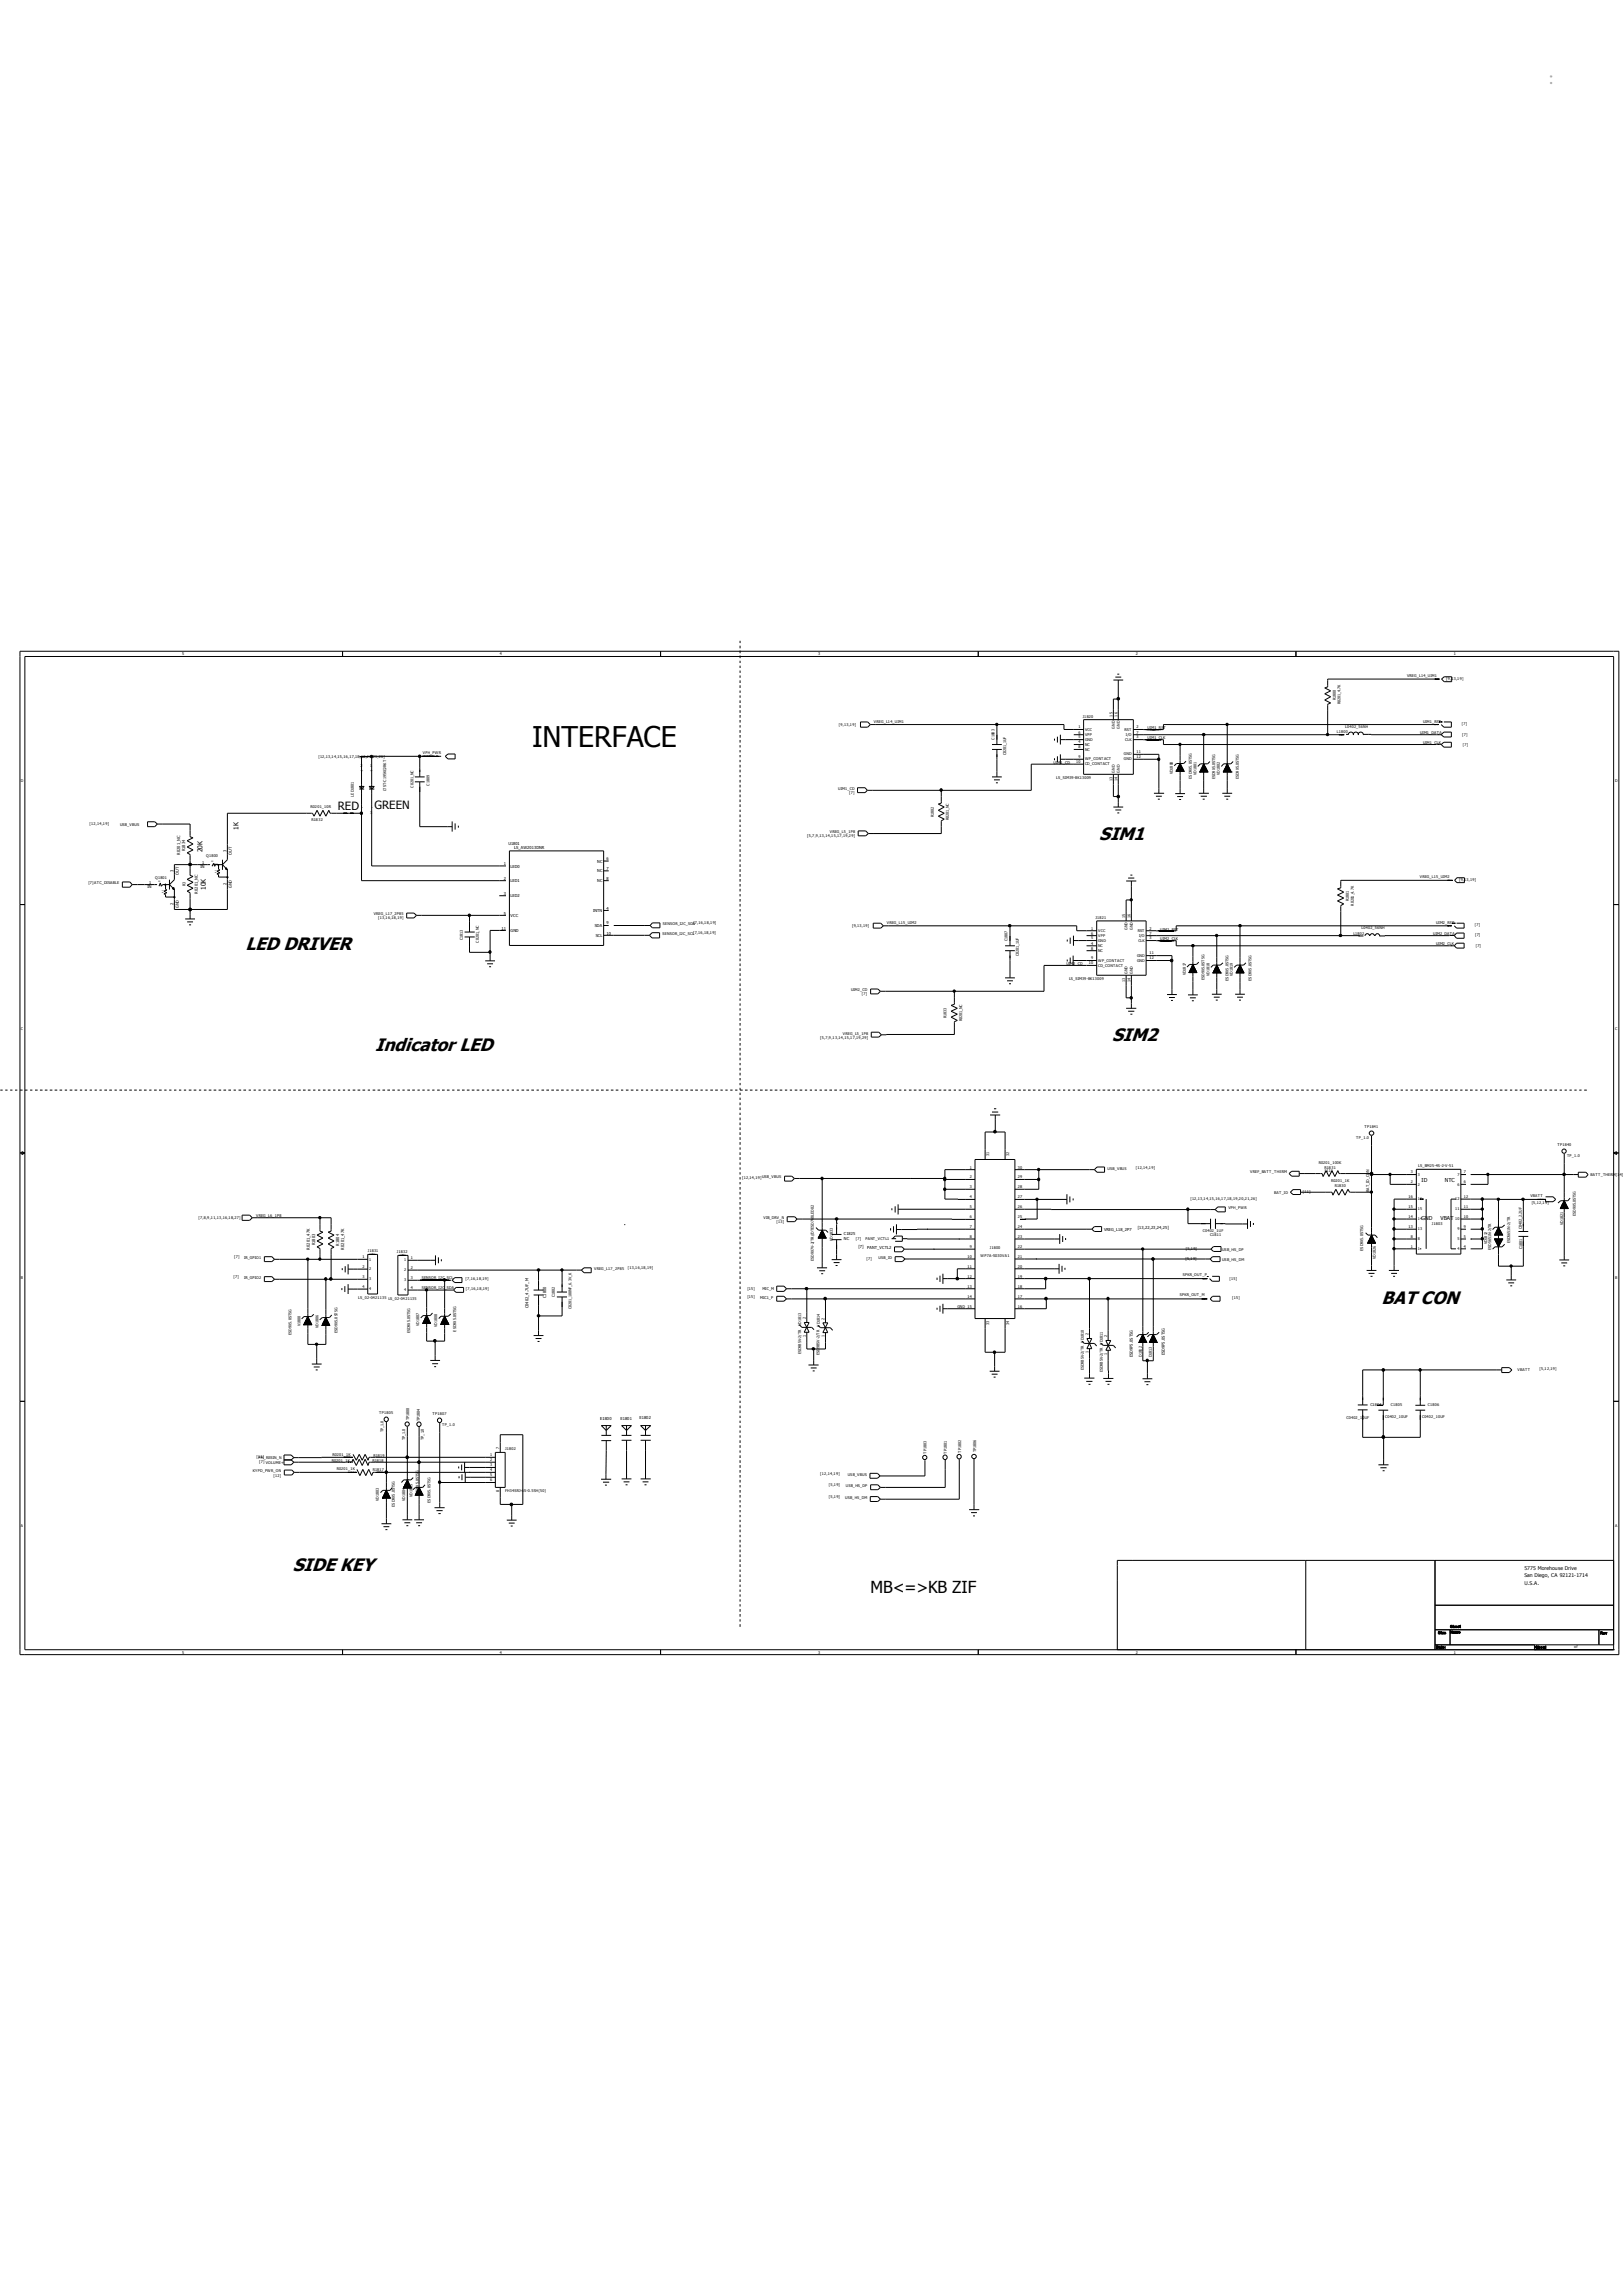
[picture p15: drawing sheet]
<svg xmlns="http://www.w3.org/2000/svg" width="210mm" height="297mm" viewBox="0 0 210 297" stroke-linecap="round" stroke-linejoin="round" font-family="sans-serif">
<defs><g id="words">
<text font-size="3.7" x="68.8" y="96.6">INTERFACE</text>
<g font-size="2.3">
<text x="142.2" y="108.6">SIM1</text>
<text x="31.7" y="122.9">LED DRIVER</text>
<text x="48.6" y="135.9">Indicator LED</text>
<text x="143.9" y="134.7">SIM2</text>
<text x="178.8" y="168.7">BAT CON</text>
<text x="37.9" y="203.2">SIDE KEY</text>
</g>
<text font-size="2.1" x="112.6" y="206">MB&lt;=&gt;KB ZIF</text>
<text font-size="1.8" fill="#666" x="200.3" y="10.9">：</text>
<g font-size="1.5">
<text x="43.7" y="104.8">RED</text>
<text x="48.5" y="104.6">GREEN</text>
</g>
<g font-size=".9">
<text x="30.9" y="107.4" transform="rotate(-90 30.9 107.4)">1K</text>
<text x="26.2" y="110.3" transform="rotate(-90 26.2 110.3)">20K</text>
<text x="26.6" y="115.1" transform="rotate(-90 26.6 115.1)">10K</text>
</g>
<g font-size=".7">
<text x="183.9" y="152.9">ID</text>
<text x="187" y="152.9">NTC</text>
<text x="183.9" y="157.8">GND</text>
<text x="186.4" y="157.8">VBAT</text>
<text x="197.2" y="203.1">5775 Morehouse Drive</text>
<text x="197.2" y="204">San Diego, CA 92121-1714</text>
<text x="197.2" y="205">U.S.A.</text>
</g>
<g font-size=".5">
<text x="23.6" y="84.7">5</text>
<text x="64.7" y="84.7">4</text>
<text x="105.8" y="84.7">3</text>
<text x="147" y="84.7">2</text>
<text x="182.1" y="87.6">VREG_L14_UIM1</text>
<text x="187.1" y="87.9">[9,13,19]</text>
<text x="188.1" y="84.7">1</text>
<text x="108.6" y="93.9">[9,13,19]</text>
<text x="113.1" y="93.6">VREG_L14_UIM1</text>
<text x="128.7" y="95.7" transform="rotate(-90 128.7 95.7)">C1803</text>
<text x="139.5" y="94.2">1</text>
<text x="139.5" y="94.9">6</text>
<text x="139.5" y="95.5">5</text>
<text x="140.1" y="92.8">J1820</text>
<text x="140.4" y="94.5">VCC</text>
<text x="140.4" y="95.2">VPP</text>
<text x="140.4" y="95.8">GND</text>
<text x="143.9" y="92.7" transform="rotate(-90 143.9 92.7)">15</text>
<text x="144.2" y="94.3" transform="rotate(-90 144.2 94.3)">GND</text>
<text x="144.6" y="92.7" transform="rotate(-90 144.6 92.7)">16</text>
<text x="144.9" y="94.3" transform="rotate(-90 144.9 94.3)">GND</text>
<text x="145.5" y="94.5">RST</text>
<text x="145.6" y="95.8">CLK</text>
<text x="145.7" y="95.2">I/O</text>
<text x="147" y="94.2">2</text>
<text x="147" y="95.5">3</text>
<text x="147" y="94.9">7</text>
<text x="148.5" y="94.3">UIM1_RST</text>
<text x="148.5" y="95.7">UIM1_CLK</text>
<text x="172.8" y="90.6" transform="rotate(-90 172.8 90.6)">R1800</text>
<text x="173" y="94.8">L1800</text>
<text x="173.5" y="91.1" transform="rotate(-90 173.5 91.1)">R0201_4.7K</text>
<text x="174.1" y="94.1">L0402_56NH</text>
<text x="183.7" y="94.9">UIM1_DATA</text>
<text x="184.1" y="93.5">UIM1_RST</text>
<text x="189.2" y="93.7">[7]</text>
<text x="189.2" y="95.1">[7]</text>
<text x="2.7" y="101.1">D</text>
<text x="41.2" y="98">[12,13,14,15,16,17,18,19,20,21,26]</text>
<text x="46.7" y="99.2">2</text>
<text x="46.7" y="99.9">+</text>
<text x="47.9" y="99.2">1</text>
<text x="47.9" y="99.9">+</text>
<text x="53.5" y="101.9" transform="rotate(-90 53.5 101.9)">C0201_NC</text>
<text x="54.7" y="97.6">VPH_PWR</text>
<text x="55.6" y="101.6" transform="rotate(-90 55.6 101.6)">C1809</text>
<text x="130.2" y="97.7" transform="rotate(-90 130.2 97.7)">C0201_1UF</text>
<text x="136.3" y="98.8">UIM1_CD</text>
<text x="136.7" y="100.8">LS_SIM39-8K13009</text>
<text x="139.2" y="98.7">10</text>
<text x="139.5" y="96.2">4</text>
<text x="139.5" y="96.8">8</text>
<text x="139.5" y="98.1">9</text>
<text x="140.4" y="96.5">NC</text>
<text x="140.4" y="97.1">NC</text>
<text x="140.4" y="98.4">WP_CONTACT</text>
<text x="140.4" y="99">CD_CONTACT</text>
<text x="143.9" y="101" transform="rotate(-90 143.9 101)">13</text>
<text x="144.2" y="99.9" transform="rotate(-90 144.2 99.9)">GND</text>
<text x="144.6" y="101" transform="rotate(-90 144.6 101)">14</text>
<text x="144.9" y="99.9" transform="rotate(-90 144.9 99.9)">GND</text>
<text x="145.4" y="97.7">GND</text>
<text x="145.4" y="98.4">GND</text>
<text x="147" y="97.4">11</text>
<text x="147" y="98.1">12</text>
<text x="151.7" y="100.2" transform="rotate(-90 151.7 100.2)">VD1800</text>
<text x="154.2" y="100.7" transform="rotate(-90 154.2 100.7)">ESD9X5.0ST5G</text>
<text x="154.8" y="100.2" transform="rotate(-90 154.8 100.2)">VD1801</text>
<text x="157.2" y="100.8" transform="rotate(-90 157.2 100.8)">ESD9X5.0ST5G</text>
<text x="157.8" y="100.2" transform="rotate(-90 157.8 100.2)">VD1802</text>
<text x="160.3" y="100.8" transform="rotate(-90 160.3 100.8)">ESD9X5.0ST5G</text>
<text x="184.1" y="96.2">UIM1_CLK</text>
<text x="189.3" y="96.5">[7]</text>
<text x="209" y="101.1">D</text>
<text x="11.6" y="106.7">[12,14,19]</text>
<text x="15.5" y="106.8">USB_VBUS</text>
<text x="40.2" y="104.5">R0201_10R</text>
<text x="40.3" y="106.2">R1832</text>
<text x="45.8" y="103.1" transform="rotate(-90 45.8 103.1)">LED1801</text>
<text x="46.7" y="105.4">4</text>
<text x="46.8" y="104.7">-</text>
<text x="47.9" y="105.3">3</text>
<text x="48.1" y="104.7">-</text>
<text x="50" y="102.4" transform="rotate(-90 50 102.4)">LTST-C195KGJRKT</text>
<text x="107.4" y="107.8">VREG_L5_1P8</text>
<text x="108.5" y="102.2">UIM1_CD</text>
<text x="109.9" y="102.7">[7]</text>
<text x="120.8" y="105.7" transform="rotate(-90 120.8 105.7)">R1802</text>
<text x="122.8" y="106.1" transform="rotate(-90 122.8 106.1)">R0201_NC</text>
<text x="20.1" y="113.6">Q1801</text>
<text x="22.4" y="112.8" transform="rotate(-90 22.4 112.8)">3</text>
<text x="23.2" y="113.2" transform="rotate(-90 23.2 113.2)">OUT</text>
<text x="23.3" y="110.6" transform="rotate(-90 23.3 110.6)">R0201_NC</text>
<text x="24" y="110.1" transform="rotate(-90 24 110.1)">R1834</text>
<text x="25.9" y="112.3">IN</text>
<text x="26.2" y="111.8">1</text>
<text x="26.7" y="110.9">Q1800</text>
<text x="29.3" y="110.2" transform="rotate(-90 29.3 110.2)">3</text>
<text x="30" y="110.6" transform="rotate(-90 30 110.6)">OUT</text>
<text x="65.2" y="111.9">1</text>
<text x="65.2" y="113.8">2</text>
<text x="65.8" y="109.3">U1801</text>
<text x="66.1" y="112.2">LED0</text>
<text x="66.5" y="109.8">LS_AW2013DNR</text>
<text x="77.3" y="111.6">NC</text>
<text x="77.3" y="112.9">NC</text>
<text x="78.5" y="111.3">6</text>
<text x="78.5" y="112.6">7</text>
<text x="78.5" y="113.8">8</text>
<text x="104.4" y="108.3">[5,7,9,13,14,15,17,19,29]</text>
<text x="183.7" y="113.6">VREG_L15_UIM2</text>
<text x="188.8" y="113.9">[9,13,19]</text>
<text x="11.4" y="114.3">[7]ATC_DISABLE</text>
<text x="19.1" y="114.9">IN</text>
<text x="19.3" y="114.3">1</text>
<text x="22.4" y="117.1" transform="rotate(-90 22.4 117.1)">2</text>
<text x="23.2" y="117.4" transform="rotate(-90 23.2 117.4)">GND</text>
<text x="24" y="114.6" transform="rotate(-90 24 114.6)">R3</text>
<text x="25.6" y="115.6" transform="rotate(-90 25.6 115.6)">R0201_NC</text>
<text x="29.3" y="114.5" transform="rotate(-90 29.3 114.5)">2</text>
<text x="30" y="114.8" transform="rotate(-90 30 114.8)">GND</text>
<text x="48.3" y="118.4">VREG_L17_2P85</text>
<text x="48.9" y="118.9">[13,16,18,19]</text>
<text x="65.2" y="115.8">3</text>
<text x="65.2" y="118.3">5</text>
<text x="66.1" y="114.1">LED1</text>
<text x="66.1" y="116.1">LED2</text>
<text x="66.1" y="118.6">VCC</text>
<text x="76.7" y="118">INTN</text>
<text x="76.9" y="119.9">SDA</text>
<text x="77.3" y="114.1">NC</text>
<text x="78.5" y="117.7">4</text>
<text x="78.5" y="119.6">9</text>
<text x="85.8" y="119.7">SENSOR_I2C_SDA</text>
<text x="89.7" y="119.5">[7,16,18,19]</text>
<text x="110.2" y="119.9">[9,13,19]</text>
<text x="114.7" y="119.6">VREG_L15_UIM2</text>
<text x="141.7" y="118.9">J1821</text>
<text x="145.6" y="118.7" transform="rotate(-90 145.6 118.7)">15</text>
<text x="146.3" y="118.7" transform="rotate(-90 146.3 118.7)">16</text>
<text x="174.5" y="116.6" transform="rotate(-90 174.5 116.6)">R1801</text>
<text x="175.2" y="117.2" transform="rotate(-90 175.2 117.2)">R0201_4.7K</text>
<text x="185.8" y="119.5">UIM2_RST</text>
<text x="190.8" y="119.8">[7]</text>
<text x="59.9" y="121.6" transform="rotate(-90 59.9 121.6)">C1813</text>
<text x="61.9" y="121.9" transform="rotate(-90 61.9 121.9)">C0201_NC</text>
<text x="64.9" y="120.3">11</text>
<text x="66.1" y="120.6">GND</text>
<text x="77.1" y="121.2">SCL</text>
<text x="78.5" y="120.9">10</text>
<text x="85.7" y="121">SENSOR_I2C_SCL</text>
<text x="89.7" y="120.8">[7,16,18,19]</text>
<text x="130.4" y="121.7" transform="rotate(-90 130.4 121.7)">C1807</text>
<text x="131.8" y="123.7" transform="rotate(-90 131.8 123.7)">C0201_1UF</text>
<text x="138" y="124.9">UIM2_CD</text>
<text x="140.9" y="124.7">10</text>
<text x="141.2" y="120.2">1</text>
<text x="141.2" y="122.2">4</text>
<text x="141.2" y="122.8">8</text>
<text x="141.2" y="120.9">6</text>
<text x="141.2" y="121.5">5</text>
<text x="141.2" y="124.1">9</text>
<text x="142.1" y="120.5">VCC</text>
<text x="142.1" y="122.5">NC</text>
<text x="142.1" y="123.1">NC</text>
<text x="142.1" y="121.2">VPP</text>
<text x="142.1" y="121.8">GND</text>
<text x="142.1" y="124.4">WP_CONTACT</text>
<text x="142.1" y="125">CD_CONTACT</text>
<text x="145.9" y="126" transform="rotate(-90 145.9 126)">GND</text>
<text x="145.9" y="120.3" transform="rotate(-90 145.9 120.3)">GND</text>
<text x="146.6" y="126" transform="rotate(-90 146.6 126)">GND</text>
<text x="146.6" y="120.3" transform="rotate(-90 146.6 120.3)">GND</text>
<text x="147.1" y="123.8">GND</text>
<text x="147.1" y="124.4">GND</text>
<text x="147.2" y="120.5">RST</text>
<text x="147.3" y="121.8">CLK</text>
<text x="147.4" y="121.2">I/O</text>
<text x="148.7" y="120.2">2</text>
<text x="148.7" y="121.5">3</text>
<text x="148.7" y="120.9">7</text>
<text x="148.7" y="123.5">11</text>
<text x="148.7" y="124.1">12</text>
<text x="150.1" y="120.4">UIM2_RST</text>
<text x="150.1" y="121.6">UIM2_CLK</text>
<text x="175.1" y="120.9">L1802</text>
<text x="176.2" y="120.2">L0402_56NH</text>
<text x="185.4" y="121">UIM2_DATA</text>
<text x="185.8" y="122.2">UIM2_CLK</text>
<text x="190.9" y="121.1">[7]</text>
<text x="190.9" y="122.5">[7]</text>
<text x="110.1" y="128.2">UIM2_CD</text>
<text x="111.5" y="128.7">[7]</text>
<text x="122.5" y="131.7" transform="rotate(-90 122.5 131.7)">R1833</text>
<text x="138.3" y="126.8">LS_SIM39-8K13009</text>
<text x="145.6" y="127.1" transform="rotate(-90 145.6 127.1)">13</text>
<text x="146.3" y="127.1" transform="rotate(-90 146.3 127.1)">14</text>
<text x="153.4" y="126.2" transform="rotate(-90 153.4 126.2)">VD1817</text>
<text x="155.8" y="126.8" transform="rotate(-90 155.8 126.8)">ESD9X5.0ST5G</text>
<text x="156.5" y="126.3" transform="rotate(-90 156.5 126.3)">VD1818</text>
<text x="158.9" y="126.9" transform="rotate(-90 158.9 126.9)">ESD9X5.0ST5G</text>
<text x="159.5" y="126.3" transform="rotate(-90 159.5 126.3)">VD1819</text>
<text x="161.9" y="126.9" transform="rotate(-90 161.9 126.9)">ESD9X5.0ST5G</text>
<text x="2.7" y="133.2">C</text>
<text x="106.1" y="134.3">[5,7,9,13,14,15,17,19,29]</text>
<text x="109.1" y="133.8">VREG_L5_1P8</text>
<text x="124.5" y="132.1" transform="rotate(-90 124.5 132.1)">R0201_NC</text>
<text x="209" y="133.2">C</text>
<text x="128" y="149.6" transform="rotate(-90 128 149.6)">31</text>
<text x="130.6" y="149.6" transform="rotate(-90 130.6 149.6)">32</text>
<text x="175.5" y="147.4">TP_1.0</text>
<text x="176.5" y="145.9">TP1841</text>
<text x="201.5" y="148.2">TP1840</text>
<text x="202.8" y="149.7">TP_1.0</text>
<text x="96" y="152.6">[12,14,19]</text>
<text x="98.6" y="152.4">USB_VBUS</text>
<text x="125.5" y="151.2">1</text>
<text x="125.5" y="152.4">2</text>
<text x="125.5" y="153.7">3</text>
<text x="125.5" y="155">4</text>
<text x="131.7" y="155">27</text>
<text x="131.7" y="153.7">28</text>
<text x="131.7" y="152.4">29</text>
<text x="131.7" y="151.2">30</text>
<text x="143.3" y="151.3">USB_VBUS</text>
<text x="147" y="151.2">[12,14,19]</text>
<text x="154" y="155.2">[12,13,14,15,16,17,18,19,20,21,26]</text>
<text x="161.8" y="151.7">VREF_BATT_THERM</text>
<text x="164.9" y="154.4">BAT_ID</text>
<text x="168.6" y="154.3">[11]</text>
<text x="170.6" y="150.5">R0201_100K</text>
<text x="171.4" y="151.2">R1831</text>
<text x="171.4" y="151.6">[11]</text>
<text x="172.2" y="152.9">R0201_1K</text>
<text x="172.7" y="153.6">R1830</text>
<text x="177.1" y="154.2" transform="rotate(-90 177.1 154.2)">BAT_ID_CON</text>
<text x="182.3" y="155">16</text>
<text x="182.6" y="153.1">2</text>
<text x="182.6" y="151.8">3</text>
<text x="183.5" y="153.4">2</text>
<text x="183.5" y="152.1">3</text>
<text x="183.5" y="155.3">16</text>
<text x="183.5" y="151">LS_BM25-4S-2-V-51</text>
<text x="188.3" y="155.3">12</text>
<text x="188.6" y="153.4">6</text>
<text x="188.6" y="152.1">7</text>
<text x="189.4" y="153.1">6</text>
<text x="189.4" y="151.8">7</text>
<text x="189.4" y="155">12</text>
<text x="198" y="154.9">VBATT</text>
<text x="198.2" y="155.7">[5,12,19]</text>
<text x="205.8" y="152.2">BATT_THERM[1</text>
<text x="209.6" y="152.1">4]</text>
<text x="25.7" y="157.6">[7,8,9,11,13,16,18,27]</text>
<text x="33.2" y="157.4">VREG_L6_1P8</text>
<text x="40.1" y="161.7" transform="rotate(-90 40.1 161.7)">R0201_47K</text>
<text x="40.8" y="161.1" transform="rotate(-90 40.8 161.1)">R1803</text>
<text x="43.9" y="161.1" transform="rotate(-90 43.9 161.1)">R1804</text>
<text x="44.5" y="161.7" transform="rotate(-90 44.5 161.7)">R0201_47K</text>
<text x="47.6" y="161.9">J1831</text>
<text x="98.8" y="157.7">VIB_DRV_N</text>
<text x="100.5" y="158.2">[13]</text>
<text x="107.8" y="160.5" transform="rotate(-90 107.8 160.5)">VD1833</text>
<text x="109.2" y="159.8">C1825</text>
<text x="109.2" y="160.3">NC</text>
<text x="110.8" y="160.4">[7]</text>
<text x="111.1" y="161.4">[7]</text>
<text x="112" y="160.3">PANT_VCTL1</text>
<text x="112.2" y="161.6">PANT_VCTL2</text>
<text x="125.5" y="156.3">5</text>
<text x="125.5" y="157.6">6</text>
<text x="125.5" y="158.9">7</text>
<text x="125.5" y="160.1">8</text>
<text x="125.5" y="161.4">9</text>
<text x="128.1" y="161.6">J1800</text>
<text x="131.7" y="161.4">22</text>
<text x="131.7" y="160.1">23</text>
<text x="131.7" y="158.9">24</text>
<text x="131.7" y="157.6">25</text>
<text x="131.7" y="156.3">26</text>
<text x="142.8" y="159.2">VREG_L18_2P7</text>
<text x="147.2" y="159">[13,22,23,24,25]</text>
<text x="153.4" y="161.7">[5,19]</text>
<text x="155.6" y="159.4">C0402_1UF</text>
<text x="156.6" y="159.9">C1811</text>
<text x="158.1" y="161.8">USB_HS_DP</text>
<text x="158.9" y="156.4">VPH_PWR</text>
<text x="176.4" y="161.8" transform="rotate(-90 176.4 161.8)">ESD9X5.0ST5G</text>
<text x="182.3" y="158.9">13</text>
<text x="182.3" y="157.5">14</text>
<text x="182.3" y="156.3">15</text>
<text x="182.6" y="161.4">1</text>
<text x="182.6" y="160.1">8</text>
<text x="183.5" y="161.7">1</text>
<text x="183.5" y="160.4">8</text>
<text x="183.5" y="159.2">13</text>
<text x="183.5" y="157.8">14</text>
<text x="183.5" y="156.6">15</text>
<text x="185.3" y="158.4">J1803</text>
<text x="188.3" y="157.8">10</text>
<text x="188.3" y="156.6">11</text>
<text x="188.6" y="161.7">4</text>
<text x="188.6" y="160.4">5</text>
<text x="188.6" y="159.2">9</text>
<text x="189.4" y="161.4">4</text>
<text x="189.4" y="160.1">5</text>
<text x="189.4" y="158.9">9</text>
<text x="189.4" y="157.5">10</text>
<text x="189.4" y="156.3">11</text>
<text x="192.4" y="161" transform="rotate(-90 192.4 161)">VD1812</text>
<text x="192.9" y="161.7" transform="rotate(-90 192.9 161.7)">ESD5651N-2/TR</text>
<text x="195.4" y="160.9" transform="rotate(-90 195.4 160.9)">ESD5651N-2/TR</text>
<text x="196.9" y="159" transform="rotate(-90 196.9 159)">C0402_2.2UF</text>
<text x="197" y="161.6" transform="rotate(-90 197 161.6)">C1801</text>
<text x="202.2" y="158.5" transform="rotate(-90 202.2 158.5)">VD1821</text>
<text x="203.9" y="157.3" transform="rotate(-90 203.9 157.3)">ESD9X5.0ST5G</text>
<text x="2.7" y="165.4">B</text>
<text x="30.2" y="165.3">[7]</text>
<text x="30.3" y="162.7">[7]</text>
<text x="31.6" y="162.9">IR_GPIO1</text>
<text x="31.6" y="165.5">IR_GPIO2</text>
<text x="46.9" y="162.8">1</text>
<text x="46.9" y="164">2</text>
<text x="46.9" y="165.3">3</text>
<text x="46.9" y="166.6">4</text>
<text x="47.8" y="163.1">1</text>
<text x="47.8" y="164.3">2</text>
<text x="47.8" y="165.6">3</text>
<text x="47.8" y="166.9">4</text>
<text x="51.4" y="162">J1832</text>
<text x="52.3" y="163.2">1</text>
<text x="52.3" y="164.5">2</text>
<text x="52.3" y="165.8">3</text>
<text x="52.3" y="167">4</text>
<text x="53.2" y="162.9">1</text>
<text x="53.2" y="164.2">2</text>
<text x="53.2" y="165.5">3</text>
<text x="53.2" y="166.7">4</text>
<text x="54.6" y="165.5">SENSOR_I2C_SCL</text>
<text x="54.6" y="166.7">SENSOR_I2C_SDA</text>
<text x="60.2" y="165.6">[7,16,18,19]</text>
<text x="60.3" y="166.9">[7,16,18,19]</text>
<text x="70.7" y="167.9" transform="rotate(-90 70.7 167.9)">C1800</text>
<text x="71.8" y="167.8" transform="rotate(-90 71.8 167.8)">C1802</text>
<text x="76.9" y="164.3">VREG_L17_2P85</text>
<text x="81.2" y="164.2">[13,16,18,19]</text>
<text x="96.7" y="167.9">[15]</text>
<text x="96.7" y="166.9">[15]</text>
<text x="98.6" y="166.9">MIC_M</text>
<text x="105.3" y="163.1" transform="rotate(-90 105.3 163.1)">ESD9X7V-2/TR//DTESD7V0LED02</text>
<text x="112.1" y="163">[7]</text>
<text x="113.7" y="162.8">USB_ID</text>
<text x="125.2" y="162.7">10</text>
<text x="125.2" y="164">11</text>
<text x="125.2" y="165.3">12</text>
<text x="125.2" y="166.6">13</text>
<text x="125.2" y="167.9">14</text>
<text x="126.9" y="162.6">WP7A-S030VA1</text>
<text x="131.7" y="167.9">17</text>
<text x="131.7" y="166.6">18</text>
<text x="131.7" y="165.3">19</text>
<text x="131.7" y="164">20</text>
<text x="131.7" y="162.7">21</text>
<text x="152.7" y="167.7">SPKR_OUT_M</text>
<text x="153.1" y="165.1">SPKR_OUT_P</text>
<text x="153.4" y="163">[5,19]</text>
<text x="158.1" y="163.1">USB_HS_DM</text>
<text x="159.1" y="165.6">[15]</text>
<text x="178" y="162.8" transform="rotate(-90 178 162.8)">VD1826</text>
<text x="209" y="165.4">B</text>
<text x="37.7" y="172.7" transform="rotate(-90 37.7 172.7)">ESD9X5.0ST5G</text>
<text x="38.9" y="171.6" transform="rotate(-90 38.9 171.6)">V1800</text>
<text x="41.2" y="171.8" transform="rotate(-90 41.2 171.8)">VD1806</text>
<text x="43.7" y="172.4" transform="rotate(-90 43.7 172.4)">ESD9X5.0ST5G</text>
<text x="46.4" y="168">LS_02-0421135</text>
<text x="50.3" y="168.1">LS_02-0421135</text>
<text x="53.1" y="172.5" transform="rotate(-90 53.1 172.5)">ESD9X5.0ST5G</text>
<text x="54.2" y="171.6" transform="rotate(-90 54.2 171.6)">VD1807</text>
<text x="56.6" y="171.7" transform="rotate(-90 56.6 171.7)">VD1808</text>
<text x="59" y="172.2" transform="rotate(-90 59 172.2)">ESD9X5.0ST5G</text>
<text x="68.4" y="169.2" transform="rotate(-90 68.4 169.2)">C0402_4.7UF_M</text>
<text x="74" y="169.4" transform="rotate(-90 74 169.4)">C0201_100NF_6.3V_K</text>
<text x="98.4" y="168">MIC1_P</text>
<text x="103.6" y="171.6" transform="rotate(-90 103.6 171.6)">VD1813</text>
<text x="104.3" y="173" transform="rotate(-90 104.3 173)">1</text>
<text x="104.3" y="170.7" transform="rotate(-90 104.3 170.7)">2</text>
<text x="106.1" y="171.6" transform="rotate(-90 106.1 171.6)">VD1814</text>
<text x="106.7" y="173" transform="rotate(-90 106.7 173)">1</text>
<text x="106.7" y="170.7" transform="rotate(-90 106.7 170.7)">2</text>
<text x="123.9" y="169.2">GND 15</text>
<text x="128" y="171.4" transform="rotate(-90 128 171.4)">33</text>
<text x="130.6" y="171.4" transform="rotate(-90 130.6 171.4)">34</text>
<text x="131.7" y="169.1">16</text>
<text x="140.2" y="173.7" transform="rotate(-90 140.2 173.7)">VD1810</text>
<text x="140.9" y="172.7" transform="rotate(-90 140.9 172.7)">2</text>
<text x="142.7" y="173.9" transform="rotate(-90 142.7 173.9)">VD1811</text>
<text x="143.3" y="173" transform="rotate(-90 143.3 173)">2</text>
<text x="159.4" y="168">[15]</text>
<text x="103.6" y="175.2" transform="rotate(-90 103.6 175.2)">ESD9B5V-2/TR</text>
<text x="106.1" y="175.2" transform="rotate(-90 106.1 175.2)">ESD9B5V-2/TR</text>
<text x="140.2" y="177.3" transform="rotate(-90 140.2 177.3)">ESD9B5V-2/TR</text>
<text x="140.9" y="175.1" transform="rotate(-90 140.9 175.1)">1</text>
<text x="142.7" y="177.5" transform="rotate(-90 142.7 177.5)">ESD9B5V-2/TR</text>
<text x="143.3" y="175.3" transform="rotate(-90 143.3 175.3)">1</text>
<text x="146.6" y="175.6" transform="rotate(-90 146.6 175.6)">ESD9P5.0ST5G</text>
<text x="147.8" y="175.5" transform="rotate(-90 147.8 175.5)">D1812</text>
<text x="149" y="175.6" transform="rotate(-90 149 175.6)">D1813</text>
<text x="150.7" y="175.3" transform="rotate(-90 150.7 175.3)">ESD9P5.0ST5G</text>
<text x="196.4" y="177.4">VBATT</text>
<text x="199.2" y="177.3">[5,12,19]</text>
<text x="49.1" y="183">TP1805</text>
<text x="49.6" y="185.3" transform="rotate(-90 49.6 185.3)">TP_1.0</text>
<text x="52.9" y="183.7" transform="rotate(-90 52.9 183.7)">TP1800</text>
<text x="54.3" y="183.8" transform="rotate(-90 54.3 183.8)">TP1804</text>
<text x="56" y="183.1">TP1807</text>
<text x="57.2" y="184.5">TP_1.0</text>
<text x="77.7" y="183.7">E1800</text>
<text x="80.3" y="183.7">E1801</text>
<text x="82.7" y="183.6">E1802</text>
<text x="174.2" y="183.5">C0402_10UF</text>
<text x="177.3" y="181.8">C1804</text>
<text x="179.2" y="183.4">C0402_10UF</text>
<text x="180" y="181.9">C1805</text>
<text x="184" y="183.4">C0402_10UF</text>
<text x="184.8" y="181.9">C1806</text>
<text x="32.7" y="190.4">KYPD_PWR_ON</text>
<text x="33.2" y="188.6">[11]</text>
<text x="33.4" y="188.8">PM_RESIN_N</text>
<text x="33.5" y="189.3">[7] VOLUME+</text>
<text x="35.4" y="191">[12]</text>
<text x="42.9" y="189.1">R0201_1K</text>
<text x="43" y="188.3">R0201_1K</text>
<text x="43.6" y="190.2">R0201_1K</text>
<text x="48.2" y="189.1">R1818</text>
<text x="48.2" y="190.2">R1817</text>
<text x="48.3" y="188.5">R1819</text>
<text x="52.4" y="186.3" transform="rotate(-90 52.4 186.3)">TP_1.0</text>
<text x="54.8" y="186.3" transform="rotate(-90 54.8 186.3)">TP_1.0</text>
<text x="63.4" y="188.4">1</text>
<text x="63.4" y="189">2</text>
<text x="63.4" y="189.7">3</text>
<text x="63.4" y="190.3">4</text>
<text x="63.4" y="191">5</text>
<text x="63.4" y="191.6">6</text>
<text x="64.6" y="187.5" transform="rotate(-90 64.6 187.5)">7</text>
<text x="65.4" y="187.6">J1802</text>
<text x="106.1" y="190.8">[12,14,19]</text>
<text x="109.7" y="190.9">USB_VBUS</text>
<text x="119.9" y="188" transform="rotate(-90 119.9 188)">TP1803</text>
<text x="122.5" y="188" transform="rotate(-90 122.5 188)">TP1801</text>
<text x="124.3" y="187.9" transform="rotate(-90 124.3 187.9)">TP1802</text>
<text x="126.3" y="187.9" transform="rotate(-90 126.3 187.9)">TP1806</text>
<text x="2.7" y="197.5">A</text>
<text x="49" y="194.2" transform="rotate(-90 49 194.2)">VD1803</text>
<text x="51.1" y="194.9" transform="rotate(-90 51.1 194.9)">ESD9X5.0ST5G</text>
<text x="52.4" y="194.2" transform="rotate(-90 52.4 194.2)">VD1804</text>
<text x="53.4" y="193.7" transform="rotate(-90 53.4 193.7)">VD1805</text>
<text x="54.2" y="193.5" transform="rotate(-90 54.2 193.5)">ESD9X5.0ST5G</text>
<text x="55.7" y="194.4" transform="rotate(-90 55.7 194.4)">ESD9X5.0ST5G</text>
<text x="64.6" y="193" transform="rotate(-90 64.6 193)">8</text>
<text x="65.4" y="193">FH34SRJ-6S-0.5SH(50)</text>
<text x="107.2" y="192.3">[5,19]</text>
<text x="107.2" y="193.8">[5,19]</text>
<text x="109.4" y="193.9">USB_HS_DM</text>
<text x="109.4" y="192.4">USB_HS_DP</text>
<text x="209" y="197.5">A</text>
<text x="23.6" y="213.9">5</text>
<text x="64.7" y="213.9">4</text>
<text x="105.8" y="213.9">3</text>
<text x="147" y="213.9">2</text>
<text x="188.1" y="213.9">1</text>
<text x="203.7" y="213.2">of</text>
</g>
<g font-size=".4">
<text x="185.8" y="213.2">Date:</text>
<text x="186.1" y="211.4">Size</text>
<text x="187.6" y="210.6">Sheet</text>
<text x="187.6" y="211.3">Name</text>
<text x="198.7" y="213.2">Sheet</text>
<text x="207.1" y="211.4">Rev</text>
</g>
<g font-size=".2">
<text x="27.4" y="111.5">R1</text>
<text x="28" y="112.9" transform="rotate(-90 28 112.9)">R2</text>
<text x="20.5" y="114.1">R1</text>
<text x="21.2" y="115.5" transform="rotate(-90 21.2 115.5)">R2</text>
</g>
</g></defs>
<g fill="none" stroke="#000" stroke-width=".13">
<path d="M2.6 84.2h206.9v129.8h-206.9zM3.2 84.9h205.6v128.5h-205.6zM44.3 84.2v.7M47.3 97.9h.2h-1h.3v16h18.7M47.5 97.9h.4M47.8 97.9h.3v14.1h17.4M48.1 97.9h.2M48.1 97.8h6.2M54.3 97.8h2.8M54.3 97.8v2.7M57.6 97.8l.4-.3h.9v.7h-.9zM85.5 84.2v.7"/>
<path d="M95.8 82.9v.3M95.8 83.5v.4M95.8 84.2v.3M95.8 84.8v.3M95.8 85.5v.3M95.8 86.1v.3M95.8 86.7v.3M95.8 87.4v.3M95.8 88v.3M95.8 88.6v.4M95.8 89.3v.3M95.8 90v.3"/>
<path d="M95.8 90.6v.3M95.8 91.2v.4M95.8 91.9v.3M95.8 92.5v.3M95.8 93.1v.4M95.8 93.8v.3M95.8 94.4v.4M95.8 95.1v.3M95.8 95.7v.4M95.8 96.4v.3M95.8 97v.3M95.8 97.7v.3"/>
<path d="M95.8 98.3v.3M95.8 98.9v.4M95.8 99.6v.3M111.3 93.4h1l.3 .3-.3 .4h-1zM112.6 93.7h25.1v.7h2.5M126.6 84.2v.7M128.4 96.9h1.2M128.4 96.3h1.2M129 93.7v2.6M129 96.9v3.6M136.4 95.5v.3M136.4 98.1v.2"/>
<path d="M136.8 95.3v.8M136.8 97.8v.8M137.2 95.7h3M137.2 98.2h3M137.2 95v1.3M137.2 97.6v1.2M138.9 96.9h1.3M138.9 96.3h1.3M138.9 95h1.3M140.2 93.1h6.4v7.1h-6.4zM140.2 98.8h-6.8v3.4h-21.2M144.1 88h1.2"/>
<path d="M144.3 87.6h.8M144.6 87.2h.2M144.7 90.4h-.6v2.7M144.7 88v5.1M146.6 95.7h3.9v.6h35.3M146.6 94.4h1.3M146.6 95h27.3M146.6 98.2h3.3M146.6 97.6h3.3v5M147.9 94.4h2.6M152.2 99.8h1M152.2 99.7h1"/>
<path d="M152.2 99.7v.1M152.3 99.6h.8M152.3 99.6v.2M152.3 99.5h.8M152.4 99.4h.6M152.4 99.3h.6M152.4 99.2v.6M152.5 99.2h.4M152.5 99.1h.3M152.6 98.9h.2M152.7 98.8l.5 1M152.7 98.8l-.5 1"/>
<path d="M152.7 98.8v1M152.7 96.3v2.5M152.7 99.8v2.9M152.8 99h-.2v.8M152.8 99.1v.7M152.9 99.2v.6M153 99.4h-.6v.4M153 99.4v.4M153.1 99.6v.2M153.2 99.7v.1M153.5 98.5l-.3 .3h-1l-.3 .3M155.2 99.9h.1"/>
<path d="M155.3 99.8h1M155.3 99.7h.9M155.4 99.6h.8v.3M155.4 99.7v.2M155.4 99.5h.7M155.4 99.4h.7v.5M155.4 99.5v.4M155.5 99.4h.5M155.5 99.3v.6M155.6 99.3h.4M155.6 99.2h.4M155.7 99h.1"/>
<path d="M155.7 98.9v1M155.7 95h.1M155.7 98.9h.1M155.7 98.8l.6 1.1h-1.1M155.7 98.8l-.5 1.1M155.7 95v3.8M155.7 99.9v2.7M155.8 98.8v1.1M155.9 99.1h-.3v.8M155.9 99.1v.8M156 99.2v.7M156.3 99.8v.1"/>
<path d="M156.5 98.5l-.2 .3h-1l-.3 .3M158.3 99.8h1M158.3 99.7v.2M158.4 99.7h.9M158.4 99.6h.8M158.4 99.6v.3M158.5 99.5h.6M158.5 99.4h.6M158.5 99.4v.5M158.5 99.4h.5M158.6 99.3h.4M158.6 99.2v.7"/>
<path d="M158.6 99.2h.4M158.7 99.1h.2M158.7 99.1v.8M158.7 99h.2M158.7 98.9h.1M158.7 98.8v1.1M158.8 98.8l-.5 1.1h1M158.8 98.8l.5 1.1M158.8 93.7v5.1M158.8 99.9v2.7M158.9 98.9v1M158.9 99.1v.8"/>
<path d="M159 99.3v.6M159.1 99.5v.4M159.2 99.7v.2M159.3 99.9h.1M159.6 98.5l-.3 .3h-1l-.3 .3M167.7 84.2v.7M173.5 95h.4h-.7h.5M174.2 95h.3M174.5 95a.32 .32 0 0 1 .3-.3 .32 .32 0 0 1 .3 .3 .34 .34 0 0 1 .3-.3 .34 .34 0 0 1 .4 .3h-.1a.34 .34 0 0 1 .4-.3 .34 .34 0 0 1 .3 .3M176.4 95h10.1M185.6 87.8h.7zM185.8 96.3h.7"/>
<path d="M185.9 87.8h-14.1v1.1l-.4 .1 .8 .4-.8 .3 .8 .4-.8 .5 .8 .3-.4 .2v3.9M185.9 93.7h.2h-35.6v.7M186.4 93.4h-.2h.4h-.1M186.5 95l.3-.3h1v.6h-1zM186.5 96.3l.3-.3h1v.6h-1zM186.5 87.8l.4-.3h.9v.7h-.9zM186.8 93.4h1v.7h-1l-.3-.4M2.6 117h.6M15.8 114.1h1l.3 .3-.3 .4h-1zM17.1 114.4h3.2M19.1 106.3h.9l.4 .3-.4 .3h-.9zM20.4 106.6h4.2v1.6l.4 .2-.8 .4 .8 .4-.8 .4 .8 .3-.8 .4 .4 .2v2.7l.4 .2-.8 .3 .8 .4-.8 .4 .8 .4-.8 .4 .4 .2v3.4"/>
<path d="M21.3 114.4h.2v.1h-.2zM21.3 114.5h.2M21.4 114.4v.1M21.4 114.4v.6l.2 .1-.4 .2 .4 .2-.4 .1 .2 .1v.3h1.2M21.9 113.8v1.3M21.9 114.4l.7 .7M21.9 114.4h-.9l-.1 .2-.2-.4-.1 .4M22.3 114.9l.1-.1 .2 .3M22.3 114.9l.3 .2M22.3 114.9l.2 .1v.1M22.4 114.9h.1M22.4 114.9v.1"/>
<path d="M22.4 114.9v.1h.1M22.5 116h.1v.1h-.1zM22.5 116.1h.1M24 118.9h1.2M24.2 119.3h.8M24.5 119.6h.2M24.6 111.8h.1M24.6 117.6h.1M27.2 111.8h-4.6v2l-.7 .6M27.6 111.8h.6v.1h.1v-.1M28.2 111.9h.1M28.2 111.8v.1"/>
<path d="M28.3 111.8v.6l.1 .2-.3 .1 .3 .2-.3 .1 .2 .2v.3h1.1M28.8 111.2v1.3M28.8 111.8l.6 .7M28.8 111.8h-.9l-.1 .3-.2-.4-.2 .4M29.2 112.4l.2 .1M29.2 112.4h.2M29.2 112.3v.1M29.2 112.3h.1M29.3 112.3l.1 .2M29.3 112.3l-.1 .1M29.3 112.3v.1M29.3 112.4l.1 .1"/>
<path d="M29.4 113.4h.1v.1h-.1zM29.4 113.5h.1M29.4 112.5v5.1h-6.8v-2.5M46.5 102.1h.6M46.5 101.7h.6l-.3 .4zM46.8 105.2h-4.1l-.2-.4-.3 .8-.4-.8-.4 .8-.4-.8-.4 .8-.2-.4h-11v6l-.6 .6M47.8 102.1h.6M47.8 101.7h.6l-.3 .4zM52.6 118.1h1l.3 .3-.3 .3h-1zM53.7 100.5h1.2M53.7 101.1h1.2M53.9 118.4h11.6"/>
<path d="M54.3 101.1v5.8h4.2M58.5 106.3v1.3M58.9 106.5v.8M59.3 106.8v.3M60.7 118.4v2.2M64.6 115.9h.9M65.9 110.1h12.2v12.2h-12.2zM78.1 113.9h.7M78.1 117.8h.7M78.1 111.4h.7M78.1 112.6h.7M78.1 119.7h.7"/>
<path d="M79.4 119.7h4.7M84.4 119.4h1v.6h-1l-.3-.3zM95.8 100.2v.3M95.8 100.9v.3M95.8 101.5v.4M95.8 102.2v.3M95.8 102.8v.3M95.8 103.4v.4M95.8 104.1v.3M95.8 104.7v.3M95.8 105.4v.3M95.8 106v.3"/>
<path d="M95.8 106.7v.3M95.8 107.3v.3M95.8 107.9v.3M95.8 108.6v.3M95.8 109.2v.3M95.8 109.9v.3M95.8 110.5v.3M95.8 111.2v.3M95.8 111.8v.3M95.8 112.4v.4M95.8 113.1v.3M95.8 113.7v.3"/>
<path d="M95.8 114.3v.4M95.8 115v.3M95.8 115.7v.3M95.8 116.3v.3M95.8 116.9v.4M95.8 117.6v.3M95.8 118.2v.3M95.8 118.9v.3M95.8 119.5v.3M111 101.9h.9l.3 .3-.3 .3h-.9zM111 107.5h1l.4 .3-.4 .3h-1zM113 107.8h.1"/>
<path d="M113 119.4h1l.3 .4-.3 .3h-1zM114.3 119.8h25v.6h2.6M121.8 102.2v1.7l-.4 .1 .8 .4-.8 .4 .8 .4-.8 .4 .8 .4-.4 .2v1.6h-9.4M128.4 100.5h1.2M128.6 100.9h.8M128.9 101.3h.2M130.7 119.8v2.5M141.9 119.1h6.4v7.1h-6.4zM144.1 100.2v2.8h.6M144.1 104.4h1.2M144.3 104.8h.8M144.6 105.2h.2"/>
<path d="M144.7 100.2v4.2M145.7 114h1.3M146 113.6h.8M146.3 113.2h.2M146.4 116.4h-.7v2.7M146.4 114v5.1M149.3 102.6h1.3M149.6 103h.7M149.8 103.4h.3M152.1 102.7h1.2M152.3 103h.8M152.6 103.4h.2"/>
<path d="M155.1 102.6h1.3M155.4 103h.8M155.6 103.4h.3M158.2 102.6h1.2M158.4 103h.8M158.7 103.4h.2M160.4 119.8v5M187.6 113.9h.4h-14.5v1l-.4 .1 .8 .4-.8 .4 .8 .4-.8 .3 .8 .4-.4 .2v3.9M187.6 119.8h.2h-35.6v.6h-3.9M188 119.4h-.1h.4h-.1M188.5 119.4h.9v.7h-.9l-.3-.3M188.5 113.5h1v.7h-1l-.3-.3z"/>
<path d="M208.8 117h.7M60.1 120.6h1.3M60.1 121.2h1.3M60.7 121.2v2h2.7M62.8 124.3h1.3M63 124.7h.8M63.3 125.1h.2M65.5 120.4h-2.1v3.9M78.1 121h5.9M84.4 120.6h.9v.7h-.9l-.4-.3zM95.8 120.1v.3M95.8 120.8v.3"/>
<path d="M95.8 121.4v.4M95.8 122.1v.3M95.8 122.7v.4M95.8 123.4v.3M95.8 124v.3M95.8 124.6v.4M95.8 125.3v.3M95.8 125.9v.3M95.8 126.6v.3M95.8 127.2v.4M95.8 127.8v.4M95.8 128.5v.3"/>
<path d="M95.8 129.2v.3M95.8 129.8v.3M95.8 130.4v.3M95.8 131.1v.3M95.8 131.7v.3M95.8 132.3v.4M95.8 133v.3M95.8 133.6v.4M95.8 134.3v.3M95.8 134.9v.4M95.8 135.6v.3M95.8 136.2v.3"/>
<path d="M95.8 136.8v.4M95.8 137.5v.3M95.8 138.1v.4M95.8 138.8v.3M95.8 139.4v.3M112.6 127.9h1l.3 .3-.3 .4h-1zM112.7 133.5h1l.3 .4-.3 .3h-1zM123.5 128.2v1.7l-.4 .1 .8 .4-.8 .4 .8 .4-.8 .4 .8 .4-.4 .2v1.6l-9.5 .1M130 123h1.3M130 122.3h1.3M130 126.5h1.3M130.3 126.9h.8"/>
<path d="M130.6 127.3h.2M130.7 123v3.5M138.1 121.5v.3M138.1 124.1v.3M138.5 121.3v.8M138.5 123.9v.7M138.9 124.2h3M138.9 123.6v1.3M138.9 121.7h3M138.9 121v1.3M140.6 123h1.3M140.6 122.3h1.3"/>
<path d="M140.6 121h1.3M141.9 124.9h-6.8v3.3h-21.2M145.7 126.2v2.9h.7M145.7 130.4h1.3M146 130.8h.8M146.3 131.2h.2M146.4 126.2v4.2M148.3 121h27.6M148.3 121.7h1.3M148.3 124.2h3.3M148.3 123.6h3.3v5.1M149.6 121.7h2.6"/>
<path d="M151 128.7h1.3M151.3 129h.7M151.5 129.4h.3M152.2 121.7v.6h36M153.7 128.7h1.3M153.8 125.8h1.1M153.9 125.7h.9M153.9 125.6v.2M154 125.6h.8M154 125.5h.7v.3M154 129.1h.7M154 125.5v.3"/>
<path d="M154.1 125.4h.6M154.1 125.3h.5M154.1 125.3v.5M154.2 125.2h.4M154.2 125.1v.7M154.2 125.1h.3M154.2 129.5h.3M154.3 125h.2M154.3 124.9v.9M154.3 124.9h.1M154.3 124.8h.1M154.3 124.8l.6 1h-1.1z"/>
<path d="M154.3 122.3v6.4M154.4 125v.8M154.6 125.1v.7M154.6 125.3v.5M154.8 125.7v.1M155.1 124.5l-.3 .3h-.9l-.3 .3M156.8 128.6h1.3M157 125.7h.9M157.1 129h.7M157.1 125.5h.7v.4M157.2 125.3h.5v.6M157.2 125.3h.4"/>
<path d="M157.2 125.2v.7M157.3 125.2h.3M157.3 129.4h.3M157.4 125.1h.2M157.4 125.1v.8M157.4 125h.1v.9M157.4 121h.1M157.4 124.8l-.5 1.1h1M157.4 124.8l.5 1.1M157.4 121v3.8M157.4 125.9v2.7M157.5 124.9h-.1v1"/>
<path d="M157.6 125.1v.8M157.7 125.4h-.6v.5M157.8 125.6h-.7v.3M157.9 125.7v.2M157.9 125.8h-.9v.1M157.9 125.9h.1M158.2 124.5l-.3 .3h-.9l-.3 .3M159.8 128.6h1.3M160 125.8h1M160.1 125.6h.7v.3M160.1 129h.7M160.1 125.5v.4"/>
<path d="M160.1 125.5h.7M160.1 125.4h.7M160.3 125.3h.4M160.3 125.2h.3M160.3 125.1v.8M160.3 129.4h.3M160.4 125.1h.2M160.4 124.9l.1 1M160.4 124.8l.6 1.1h-1.1zM160.4 125.9v2.7M160.5 125h-.1v.9M160.6 125.1v.8"/>
<path d="M160.7 125.2v.7M160.7 125.3h-.5v.6M160.7 125.4v.5M160.9 125.7h-.9v.2M160.9 125.8v.1M161.2 124.5l-.3 .3h-.9l-.3 .3M173.5 121h.1M175.8 121.1h.6M176.6 121.1a.3 .3 0 0 1 .3-.3 .3 .3 0 0 1 .3 .3M177.2 121.1a.3 .3 0 0 1 .4-.3 .3 .3 0 0 1 .2 .3M177.9 121.1a.28 .28 0 0 1 .3-.3 .28 .28 0 0 1 .3 .3M187.5 121h.7"/>
<path d="M187.5 121l-9 .1M188.5 120.7h.9v.7h-.9l-.3-.4zM188.5 122h.9v.6h-.9l-.3-.3zM0 141h.3M.7 141h.3M1.3 141h.3M1.9 141h.3M2.6 149.1h.6M2.6 141h.3M2.8 149l.4 .1-.4 .3zM3.2 141h.4M3.9 141h.3"/>
<path d="M4.5 141h.4M5.2 141h.3M5.8 141h.3M6.4 141h.4M7.1 141h.3M7.7 141h.3M8.4 141h.3M9 141h.4M9.7 141h.3M10.3 141h.3M11 141h.3M11.6 141h.3"/>
<path d="M12.2 141h.3M12.9 141h.3M13.5 141h.3M14.1 141h.4M14.8 141h.3M15.5 141h.3M16.1 141h.3M16.7 141h.4M17.4 141h.3M18 141h.3M18.6 141h.4M19.3 141h.3"/>
<path d="M19.9 141h.4M20.6 141h.3M21.3 141h.2M21.9 141h.3M22.5 141h.3M23.2 141h.3M23.8 141h.3M24.4 141h.4M25.1 141h.3M25.7 141h.3M26.4 141h.3M27 141h.3"/>
<path d="M27.6 141h.4M28.3 141h.3M28.9 141h.4M29.5 141h.4M30.2 141h.3M30.9 141h.3M31.3 157.2h1l.3 .3-.3 .4h-1zM31.5 141h.3M32.2 141h.3M32.6 157.5h10.2v1.8l-.3 .1 .7 .4-.7 .3 .7 .4-.7 .4 .7 .4-.4 .2v4M32.8 141h.3M33.4 141h.3"/>
<path d="M34.1 141h.3M34.7 141h.3M35.3 141h.4M36 141h.3M36.7 141h.3M37.3 141h.3M37.9 141h.4M38.6 141h.3M39.2 141h.3M39.8 141h.4M40.5 141h.3M41.1 141h.3"/>
<path d="M41.4 157.5v1.8l.4 .1-.8 .4 .8 .3-.8 .4 .8 .4-.8 .4 .4 .2v1.4M41.8 141h.3M42.4 141h.4M43.1 141h.3M43.7 141h.3M44.4 141h.3M45 141h.3M45.6 141h.4M46.3 141h.3M46.9 141h.3M47.6 141h.3M48.2 141h.4"/>
<path d="M48.9 141h.3M49.5 141h.3M50.1 141h.4M50.8 141h.3M51.4 141h.3M52.1 141h.3M52.7 141h.3M53.3 141h.4M54 141h.3M54.7 141h.2M55.3 141h.3M55.9 141h.3"/>
<path d="M56.6 141h.3M57.2 141h.3M57.8 141h.4M58.5 141h.3M59.1 141h.4M59.8 141h.3M60.4 141h.3M61 141h.4M61.7 141h.3M62.4 141h.3M63 141h.3M63.6 141h.4"/>
<path d="M64.3 141h.3M64.9 141h.3M65.6 141h.3M66.2 141h.3M66.8 141h.3M67.5 141h.3M68.1 141h.4M68.7 141h.4M69.4 141h.3M70.1 141h.3M70.7 141h.3M71.3 141h.4"/>
<path d="M72 141h.3M72.6 141h.3M73.3 141h.3M73.9 141h.3M74.5 141h.4M75.2 141h.3M75.9 141h.3M76.5 141h.3M77.1 141h.4M77.8 141h.3M78.4 141h.3M79 141h.4"/>
<path d="M79.7 141h.3M80.3 141h.3M80.8 158.4h.1M81 141h.3M81.6 141h.4M82.3 141h.3M82.9 141h.3M83.6 141h.3M84.2 141h.3M84.8 141h.4M85.5 141h.3M86.1 141h.3"/>
<path d="M86.8 141h.3M87.4 141h.4M88.1 141h.3M88.7 141h.3M89.3 141h.4M90 141h.3M90.6 141h.3M91.3 141h.3M91.9 141h.3M92.5 141h.4M93.2 141h.3M93.9 141h.2"/>
<path d="M94.5 141h.3M95.1 141h.3M95.8 140.1v.3M95.8 140.7v.3h.3M95.8 141.4v.2M95.8 142v.3M95.8 142.6v.4M95.8 143.3v.3M95.8 143.9v.3M95.8 144.6v.3M95.8 145.2v.3M95.8 145.8v.4"/>
<path d="M95.8 146.5v.3M95.8 147.1v.3M95.8 147.7v.4M95.8 148.4v.3M95.8 149.1v.3M95.8 149.7v.3M95.8 150.4v.3M95.8 151v.3M95.8 151.6v.3M95.8 152.3v.3M95.8 152.9v.3M95.8 153.5v.4"/>
<path d="M95.8 154.2v.3M95.8 154.9v.3M95.8 155.5v.3M95.8 156.1v.4M95.8 156.8v.3M95.8 157.4v.3M95.8 158v.4M95.8 158.7v.3M95.8 159.3v.3M95.8 160v.3M96.4 141h.3M97 141h.4"/>
<path d="M97.7 141h.3M98.3 141h.4M99 141h.3M99.6 141h.3M100.2 141h.4M100.9 141h.3M101.5 152.1h.9l.4 .3-.4 .4h-.9zM101.6 141h.3M101.9 157.4h.9l.3 .3-.3 .3h-.9zM102.2 141h.3M102.8 152.4h19.5M102.8 141h.4"/>
<path d="M103.1 157.7h23.1M103.5 141h.3M104.1 141h.3M104.8 141h.3M105.4 141h.3M105.6 158.8l.3 .3h.9l.3 .3M106 160h.8M106 159.9v.2M106 159.9h.7M106 141h.3M106 159.8h.7M106 159.8v.3"/>
<path d="M106.1 159.7h.6M106.1 159.6h.5M106.2 159.5h.4M106.2 159.6v.5M106.3 159.3h.2M106.3 159.3h.1M106.3 159.2h.1M106.3 159.3v.8M106.4 152.4h.1M106.4 159.1l.5 1h-1M106.4 159.1l-.5 1M106.4 152.4v6.7"/>
<path d="M106.4 159.2v.9M106.5 159.4v.7M106.6 159.4h-.4v.7M106.6 159.6v.5M106.7 141h.3M106.7 159.8v.3M106.8 159.9v.2M107.3 141h.4M107.6 159.7h1.3M107.9 141h.4M108.2 158.2h.1M108.2 157.7v2"/>
<path d="M108.6 141h.3M109.3 141h.3M109.9 141h.3M110.5 141h.4M111.2 141h.3M111.8 141h.3M112.5 141h.3M113.1 141h.3M113.7 141h.4M114.4 141h.3M115.1 141h.3M115.2 158.9v.3"/>
<path d="M115.4 156.3v.2M115.6 158.6v.8M115.7 141h.3M115.8 156v.8M116 158.4v1.3M116.2 156.4h10M116.2 155.8v1.3M116.3 141h.3M117 141h.3M117.6 141h.3M117.9 152.4h.1M118.2 141h.4"/>
<path d="M118.9 141h.3M119.5 141h.3M119.9 159h.1M120.2 141h.3M120.8 141h.4M121.5 141h.3M122.1 141h.3M122.3 153.8h.1M122.3 152.6h.1M122.3 152.6h3.9M122.3 153.8h3.9M122.7 141h.4"/>
<path d="M123.4 141h.3M124 141h.3M124.7 141h.3M125.3 141h.3M126 141h.3M126.2 159h-10.2M126.2 150h5.1v20.6h-5.1zM126.2 151.3h-3.9v3.8l3.9 .1M126.6 141h.3M127.3 141h.3M127.5 150v-3.6h2.5v3.6M127.9 141h.3"/>
<path d="M128.1 144.2h1.3M128.4 143.8h.8M128.5 141h.4M128.6 143.4h.3M128.8 144.2v2.2M129.2 141h.3M129.8 141h.3M130.5 141h.3M131.1 141h.3M131.3 159h10M131.3 151.3h10.3M131.3 152.6h3.1"/>
<path d="M131.3 155.2h6.7M131.3 156.4l25.9 .1M131.7 141h.4M132.3 157.7h.4h-.7h.4M132.4 141h.3M133 141h.3M133.6 141h.4M134.2 155.2v2.5h-1.6M134.3 141h.3M134.4 152.6h.1M134.4 151.3v2.5h-3.1M135 141h.3"/>
<path d="M135.6 141h.3M136.2 141h.4M136.9 141h.3M137.1 159.6v1.3M137.5 159.9v.8M137.5 141h.3M138 154.5v1.3M138.2 141h.3M138.4 154.8v.7M138.8 141h.3M138.9 155v.3M139.4 141h.4"/>
<path d="M140.1 141h.3M140.8 141h.3M141.4 141h.3M141.6 158.7h.9v.6h-.9l-.3-.3zM141.9 151h1v.6h-1l-.3-.3zM142 141h.4M142.7 141h.3M143.3 141h.3M143.9 141h.4M144.6 141h.3M145.2 141h.3M145.9 141h.3"/>
<path d="M146.5 141h.4M147.2 141h.3M147.8 141h.3M148.5 141h.3M149.1 141h.3M149.7 141h.3M150.4 141h.3M151 141h.3M151.7 141h.3M152.3 141h.3M153 141h.3M153.6 141h.3"/>
<path d="M153.7 156.5v1.8h2.9M154.2 141h.4M154.9 141h.3M155.5 141h.3M156.2 141h.3M156.6 157.6v1.4M156.8 141h.3M157.2 156.5l.4-.4h.9v.7h-.9zM157.3 158.3h4.1M157.3 157.6v1.4M157.4 141h.4M158.1 141h.3"/>
<path d="M158.7 141h.3M159.4 141h.3M160 141h.3M160.7 141h.3M161.3 141h.3M161.4 157.6v1.4M161.8 157.9v.8M161.9 141h.4M162.2 158.2v.3M162.6 141h.3M163.2 141h.3M163.9 141h.3"/>
<path d="M164.5 141h.3M165.1 141h.4M165.8 141h.3M166.4 141h.4M166.8 151.8l.3-.3h1v.6h-1zM167 154.2l.3-.3h1v.6h-1zM167.1 141h.3M167.7 141h.4M168.1 151.8h3l.1 .4 .4-.8 .4 .8 .3-.8 .4 .8 .4-.8 .2 .4h4.2M168.3 154.2h4l.2 .4 .3-.8 .4 .8 .5-.8 .3 .8 .4-.8 .2 .4h2.9M168.4 141h.3M169 141h.3"/>
<path d="M169.7 141h.3M170.3 141h.3M170.9 141h.3M171.6 141h.3M172.2 141h.4M172.8 141h.4M173.5 141h.3M174.2 141h.3M174.8 141h.3M175.4 141h.4M176.1 141h.3M176.7 141h.3"/>
<path d="M176.7 159.5l.3 .3h.9l.3 .3M177.3 141h.4M177.4 160h.1v.8M177.4 159.9v.9M177.4 159.9h.1M177.5 159.8h.1M177.5 154.2h.1M177.5 159.8l.5 1h-1zM177.5 146.9v17.4M177.5 151.9h5.8M178 141h.3M178.6 141h.4"/>
<path d="M179.3 141h.3M179.9 151.9v1.3h3.4M180 141h.3M180.4 159h2.9M180.4 156.4h2.9M180.4 157.7h2.9M180.6 141h.3M181.2 141h.3M181.9 141h.3M182.5 141h.3M183.1 141h.4M183.3 151.3h5.7v10.9h-5.7z"/>
<path d="M183.3 155.1h-2.9v9.2M183.8 141h.3M183.9 155.1h-.2h.5h-.2M184.4 141h.3M184.5 155.1v6.4M185.1 141h.3M185.7 141h.4M186.4 141h.3M187 141h.3M187.6 141h.4M188.3 141h.3M188.4 155.1h-.7v6.4h.7"/>
<path d="M188.9 141h.3M189 159h.7M189 155.1l5.1 .1M189 156.4h2.8M189 153.2h.7M189 151.9h.7M189 157.7h2.8M189.6 141h.3M190.2 141h.3M190.3 159h1.5M190.3 151.9h13.9M190.9 141h.3"/>
<path d="M191.5 141h.3M191.8 155.1v6.4h-1.5M192.2 141h.2M192.5 151.9h.1M192.5 151.9v1.3h-2.2M192.8 141h.3M193.4 159.8h.1M193.4 141h.3M193.4 159.7h1M193.5 159.6h.8M193.5 159.6v.2M193.5 159.5h.8"/>
<path d="M193.5 159.4h.7M193.6 159.3h.6M193.6 159.4v.4M193.7 159.3h.4M193.7 159.8v-.6h.4v.6M193.7 159.1h.4M193.8 159v.8M193.8 159h.2v.8M193.8 158.9h.2M193.8 158.8h.1M193.8 158.8v1M193.9 158.7l.5 1.1h-1z"/>
<path d="M193.9 159.8v.5M193.9 158.8v1M194.1 141h.3M194.2 159.4v.4M194.3 159.6v.2M194.4 159.7v.1M194.7 141h.3M194.7 158.5l-.3 .2h-1l-.3 .3M195.4 141h.3M196 141h.3M196.5 159.3h1.2M196.5 159.9h1.2"/>
<path d="M196.6 141h.4M197.1 155.2v4.1M197.1 159.9v3.9h-3.2v-2.8M197.3 141h.3M197.9 141h.3M198.5 141h.4M199.2 141h.3M199.6 155.2h.4h-6.1v3.8M199.9 141h.3M200 154.8h1l.3 .4-.3 .2h-1v-.2M200.5 141h.3M201.1 141h.4"/>
<path d="M201.8 141h.3M201.9 156.3h1M201.9 156.2v.1M202 156.2h.8M202 156.1h.8M202.1 156h.6M202.1 155.8v.5M202.1 155.8h.5M202.2 155.7h.4M202.3 155.6h.2M202.3 155.5h.2v.8M202.3 155.4v.9"/>
<path d="M202.4 155.4h.1M202.4 151.9h.1M202.4 155.3l.5 1h-1zM202.4 149.3v13.7M202.4 141h.3M202.6 155.7h-.4v.6M202.6 155.7v.6M202.6 155.9v.4M202.7 156h-.6v.3M202.7 156v.3M202.9 156.2v.1M203.1 141h.3"/>
<path d="M203.2 155l-.3 .3h-1l-.3 .3M203.7 141h.3M204.2 151.6h1l.3 .3-.3 .4h-1zM204.3 141h.3M205 141h.3M208.8 149.1h.7M208.8 149.1l.4-.1v.4zM34.2 162.6h1l.3 .3-.3 .3h-1zM34.2 165.1h1l.3 .4-.3 .3h-1zM35.5 162.9h12.1M35.5 165.5h12.1M39.3 171.4h.1"/>
<path d="M39.3 171.3h1M39.4 171.2h.9M39.4 171.1h.8v.3M39.4 171.2v.2M39.5 171.1h.7M39.5 171v.4M39.5 170.9h.6M39.7 170.7h.3M39.7 170.6v.8M39.7 170.6h.3M39.7 170.5h.2M39.8 170.4v1"/>
<path d="M39.8 170.4h.1M39.8 170.3h.1M39.8 162.9h.1M39.8 170.3l.5 1.1h-1M39.8 170.3l-.5 1.1M39.8 162.9v7.4M39.8 170.3v3.6h2.4v-2.5M39.9 170.6v.8M40 170.8h-.4v.6M40 170.7v.7M40.1 170.9v.5M40.3 171.3v.1"/>
<path d="M40.3 176.4h1.3M40.6 170l-.3 .3h-1l-.3 .3M40.6 176.8h.8M40.9 177.2h.2M41 173.9h.1M41 173.9v2.5M41.4 162.9h.1M41.7 171.4h.1M41.7 171.4h.9M41.7 171.3h.9M41.8 171.1h.7M41.8 171.1v.3"/>
<path d="M41.9 171.1h.6M41.9 170.9h.5M41.9 170.9v.5M42 170.9h.4M42 170.8h.3M42 170.7v.7M42 170.7h.3M42.1 170.6h.1M42.1 170.5v.9M42.1 170.5h.1v.9M42.2 165.5h.1M42.2 170.4l.5 1h-1"/>
<path d="M42.2 170.4l-.5 1M42.2 165.5v4.9M42.2 170.6v.8M42.4 170.8v.6M42.5 171v.4M42.5 171.2h-.8v.2M42.5 171.2v.2M42.6 171.4h.1M42.8 165.5h.1M42.9 170.1l-.3 .3h-.9l-.3 .3M44.2 166.6v.3M44.3 164v.3"/>
<path d="M44.6 166.4v.7M44.7 163.8v.8M45 164.2h2.6M45 166.8h2.6M45 163.5v1.3M45 166.1v1.3M47.6 162.3h1.3v5.1h-1.3zM51.5 162.4h1.3v5.1h-1.3zM52.8 165.6h5.6M52.8 166.9h2.4M52.8 164.3h22.4M52.8 163h3.5"/>
<path d="M54.7 171.2h.1M54.7 171.1h1v.1M54.8 171.1h.8M54.8 171v.2M54.8 170.9h.8v.3M54.9 170.9h.6M54.9 170.8v.4M54.9 170.8h.6M54.9 170.7h.6M54.9 170.6v.6M55 170.6h.4M55 170.5h.4"/>
<path d="M55 170.4v.8M55.1 170.4h.2M55.1 170.3h.2M55.2 170.2v3.3h2.3v-2.2M55.2 170.3v.9M55.2 166.9h3.4M55.2 166.9h.1M55.2 170.2l.5 1h-1M55.2 170.2l-.5 1M55.2 166.9v3.3M55.3 170.4v.8M55.4 170.6v.6"/>
<path d="M55.5 170.7v.5M55.7 176h1.2M55.9 176.4h.8M56 169.8l-.3 .4h-1l-.3 .3M56.2 176.8h.2M56.3 173.5v2.5M56.3 162.4v1.3M56.7 162.6v.8M57 171.3h.1M57.1 171.2h.9v.1M57.1 162.9v.3M57.1 171.1h.9v.2"/>
<path d="M57.2 170.9h.6v.4M57.3 170.8h.5M57.3 170.7h.4v.6M57.3 170.7v.6M57.4 170.6h.3M57.4 170.6v.7M57.4 170.5h.3v.8M57.5 170.4h.1M57.5 170.3h.1v1M57.5 170.3v1M57.5 165.6h.1M57.5 170.3l.6 1h-1.1"/>
<path d="M57.5 170.3l-.5 1M57.5 165.6v4.7M57.9 170.9h-.7v.4M58 171.1h-.9v.2M58.3 170l-.3 .3h-.9l-.3 .3M58.5 165.6l.3-.3h1v.6h-1zM59 166.5h1v.7h-1l-.3-.3zM69 167.5h1.3M69 166.9h1.3M69 172.8h1.3M69.3 173.1h.8M69.6 173.5h.2"/>
<path d="M69.7 170.2h.1M69.7 164.3v2.6M69.7 167.5v5.3M72.1 167.1h1.3M72.1 167.8h1.3M72.7 164.3v2.8M72.7 167.8v2.4h-3M75.2 164.3l.4-.3h.9v.6h-.9zM95.8 160.6v.4M95.8 161.3v.3M95.8 161.9v.3M95.8 162.6v.3"/>
<path d="M95.8 163.2v.3M95.8 163.8v.3M95.8 164.5v.3M95.8 165.1v.3M95.8 165.8v.3M95.8 166.4v.4M95.8 167v.4M95.8 167.7v.3M95.8 168.3v.4M95.8 169v.3M95.8 169.6v.3M95.8 170.3v.3"/>
<path d="M95.8 170.9v.3M95.8 171.5v.4M95.8 172.2v.3M95.8 172.8v.3M95.8 173.5v.3M95.8 174.1v.3M95.8 174.8v.2M95.8 175.4v.3M95.8 176v.4M95.8 176.7v.3M95.8 177.3v.4M95.8 178v.3"/>
<path d="M95.8 178.6v.3M95.8 179.2v.4M95.8 179.9v.3M100.5 167.7h.9l.4 .3-.4 .3h-.9zM100.5 166.4h.9l.4 .3-.4 .3h-.9zM101.8 168h24.4M101.8 166.7h24.4M103.4 171.4l.4 .3h1.2l.3 .3M104.1 171.1l.6 1.2h-.6l.6-1.2zM104.4 172.3v2.2h2.4v-2.1M104.4 166.7v4.4M104.6 176.6h1.3"/>
<path d="M104.9 177h.8M105.2 177.3h.2M105.3 174.5v2.1M105.7 164h1.3M105.8 171.4l.4 .3h1.2l.3 .4M105.9 160.1h.1M105.9 160.1h.9M106 164.4h.8M106.3 164.8h.2M106.4 160.1v3.9M106.5 171.1l.6 1.3h-.6l.6-1.3zM106.8 168v3.1"/>
<path d="M106.8 160.1h.1M107.6 160.4h1.3M107.6 162.9h1.3M107.9 163.3h.7M108.1 163.7h.3M108.2 160.4v2.5M115.4 160.2h.5M115.5 160.2l.3-.3h1v.7h-1M115.7 161.3h1l.3 .3-.3 .3h-1zM115.8 162.6h1l.3 .3-.3 .3h-1zM116.8 160.2l9.4 .1M117 161.6h9.2"/>
<path d="M117.1 162.9h9.1M120.8 161.6h.1M121.2 165.3v.3M121.2 169.2v.2M121.6 165v.8M121.6 168.9v.8M122 169.3h4.2M122 165.4h4.2M122 164.8v1.3M122 168.7v1.2M124 160.3h.1M126.2 164.1h-2.3v1.3"/>
<path d="M127.5 170.6v4.3h2.5v-4.3M128.1 177.4h1.2M128.3 177.8h.8M128.6 178.1h.2M128.7 174.9v2.5M131.3 165.4h24.9h-.3M131.3 168h24.9h-.3M131.3 160.3h5.8M131.3 161.6h25.4M131.3 164.1h5.7M131.3 162.9h25.3M134 162.9h.1"/>
<path d="M135.3 165.4v1.3h-4M135.4 168v1.3h-4.1M137 163.5v1.3M137.4 163.7v.8M137.8 164v.3M137.9 160.1v.3M140 173.5l.3 .3h1.3l.3 .3M140.3 178.3h1.3M140.5 178.7h.9M140.6 173.1l.7 1.4h-.7l.7-1.4zM140.8 179.1h.3M141 165.4v7.7"/>
<path d="M141 174.5v3.8M142.4 173.7l.3 .3h1.4l.3 .4M142.7 178.3h1.4M143 178.7h.8M143.1 173.4h.6l-.6 1.3h.6zM143.3 179.1h.3M143.4 168v5.4M143.4 174.7v3.6M147.4 173.7h.1M147.4 173.6h.9M147.5 173.4h.7M147.6 173.2h.5v.5"/>
<path d="M147.7 173h.3M147.7 172.9h.3M147.7 172.9v.8M147.7 172.8h.3v.9M147.8 172.7v1M147.8 172.8h.1M147.8 178.4h1.3M147.9 161.6h.1M147.9 172.6l.5 1.1h-1M147.9 172.6l-.5 1.1M147.9 161.6v11M147.9 172.7v3.3h1.3v-3.3"/>
<path d="M148.1 173.1h-.5v.6M148.1 173v.7M148.1 178.7h.7M148.2 173.3h-.7v.4M148.3 173.5h-.9v.2M148.3 173.4v.3M148.3 173.6v.1M148.3 179.1h.3M148.5 176v2.4M148.6 172.3l-.3 .3h-.9l-.3 .3M148.7 173.7h.1M148.8 173.6h.8"/>
<path d="M148.8 173.5v.2M148.8 173.5h.8M148.8 173.4h.8v.3M148.9 173.2h.6M149 173h.4v.7M149.1 172.9h.3M149.1 172.9v.8M149.1 172.8h.2v.9M149.1 172.8h.2M149.1 172.7v1M149.2 162.9h.1M149.2 172.6l.5 1.1h-1"/>
<path d="M149.2 172.6l-.5 1.1M149.2 162.9v9.7M149.4 173.1h-.4v.6M149.5 173.3h-.6v.4M149.5 173.2v.5M149.7 173.6v.1M150 172.3l-.4 .3h-.8l-.3 .3M156.2 165.1h.2M156.7 161.6l.3-.4h1v.7h-1zM156.8 165.1h1v.6h-1l-.3-.3M156.9 162.6h1v.6h-1l-.3-.3zM156.9 167.7h1v.6h-1l-.3-.3z"/>
<path d="M176.8 164.3h1.3M177 160.8h1M177 160.7h.9v.1M177 160.6h.9M177 160.7v.1M177.1 160.5h.7v.3M177.1 164.7h.7M177.1 160.5v.3M177.2 160.4h.6M177.2 160.3h.5M177.3 160.1h.3M177.3 165.1h.3"/>
<path d="M177.6 160.1h-.3v.7M177.7 160.1v.7M177.7 160.3h-.5v.5M177.8 160.4v.4M179 177.2v4.6M179.7 164.3h1.3M180 164.7h.8M180.3 165.1h.2M180.4 160.3h2.9M180.4 161.5h2.9M183.7 161.5h.2M183.8 177.2h.1"/>
<path d="M183.8 177.2v4.6M189 160.3h.7M189 161.5h.7M190.3 160.3h.1M190.3 160.3h1.5M193.4 160.3h1l-.5 1zM193.4 160.3h.1M193.4 160.3h1M193.5 160.3v.1h.8M193.5 160.5h.8M193.5 160.6h.7M193.6 160.7h.6"/>
<path d="M193.6 160.3v.4M193.7 160.8h.4M193.7 160.3v.5M193.7 160.9h.4M193.7 161h.4M193.8 160.3v.7M193.8 160.3v.9h.2M193.8 161.2h.1M193.9 160.3v.9M194 160.3v.7h-.2M194.1 160.3v.5M194.2 160.3v.4"/>
<path d="M194.3 177.2h-18v4.5M194.3 160.3v.2M194.3 176.9h1l.3 .3-.3 .3h-1zM194.4 160.3h.1M194.7 161l-.3 .3h-1l-.3 .3M194.9 165.6h1.3M195.2 165.9h.7M195.4 166.3h.3M195.5 163.8v1.8M201.8 163h1.2M202 163.4h.8M202.3 163.7h.2"/>
<path d="M2.6 181.3h.6M36.7 188.8h1M36.8 190.2h1l.3 .3-.3 .3h-1zM37.7 188.8l.3 .3M38 188.6l-.3-.4h-1v1.3h1l.3-.4M38 188.6l-.3 .2M38.1 190.5h8h-.2M45.4 188.5h.2l-7.6 .1M45.5 189.1l.2-.3 .4 .8 .4-.8 .4 .8 .3-.8 .4 .8 .2-.5h16.3M45.7 189.1h-7.7M45.7 188.1l.4 .8 .4-.8 .4 .8 .3-.8 .4 .8 .2-.4h16.3M45.9 190.5h.1"/>
<path d="M46.2 190.1l.4 .8 .3-.8 .4 .8 .4-.8 .4 .8 .2-.4h1.6M49.4 197.1h1.2M49.5 193.8h.1M49.5 193.7h1v.1M49.6 193.5h.8v.3M49.6 197.5h.8M49.7 193.3h.5v.5M49.7 193.3h.5M49.7 193.2v.6M49.8 193.2h.4v.6M49.8 193.1h.3M49.8 193v.8"/>
<path d="M49.9 193h.2v.8M49.9 197.9h.2M49.9 192.9h.1M49.9 192.9v.9M50 192.8v4.3M50 190.5h.1M50 192.8l.5 1h-1M50 192.8l-.5 1M50 183.9v8.9M50 190.5h14.1M50.3 193.4h-.6v.4M50.4 193.6h-.8v.2"/>
<path d="M50.8 192.4l-.3 .4h-1l-.3 .3M52.1 196.6h1.2M52.2 192.4h1M52.2 192.4h1v.1M52.2 192.3v.2M52.3 192.3h.8M52.3 197h.8M52.4 192.2h.6v.3M52.4 192.2v.3M52.4 192.1h.6M52.4 192h.6v.5M52.4 192v.5"/>
<path d="M52.5 191.9h.4M52.5 192.5v-.7h.4v.7M52.6 191.7h.2M52.6 197.4h.2M52.6 192.5v-.9h.2v.9M52.7 191.6h.1M52.7 191.4h.1M52.7 188.5h.1M52.7 191.4l.5 1.1h-1zM52.7 184.5v12.1M53.5 191.1l-.3 .3h-1l-.3 .4M53.6 196.6h1.3"/>
<path d="M53.8 193.3h.9M53.8 193.2h.8M53.8 197h.8M53.9 193h.6M54 192.9h.5M54 192.9v.5M54 192.8h.4M54.1 192.6h.2M54.1 197.4h.3M54.2 192.4h.1M54.2 189.1h.1M54.2 192.4l.5 1h-1z"/>
<path d="M54.2 184.6v12M54.3 192.5h-.2v.9M54.3 192.6v.8M54.4 192.7h-.3v.7M54.4 192.8v.6M54.5 193v.4M54.6 193.1h-.7v.3M54.6 193.1v.3M54.7 193.3h-.9v.1M54.7 193.3v.1M55 192.1l-.3 .3h-.9l-.4 .3M56.2 195h1.3"/>
<path d="M56.5 195.4h.8M56.7 195.8h.3M56.9 184.1v10.9M56.9 191.8h7.2M59.4 189.7v.2M59.4 191v.2M59.7 189.4v.8M59.8 190.7v.8M60.1 189.8h4M60.1 189.1v1.4M60.2 191.1h3.9M60.2 190.5v1.3"/>
<path d="M60.7 190.5h.1M64.1 187.9h1.3v4.5h-1.3zM64.7 187.9v-2.3h2.9v9h-2.9v-2.2M65.6 196.6h1.2M65.8 197h.8M66.1 197.4h.2M66.2 194.6v2M77.8 191.3h1.3M77.8 184.4h1.3l-.7 .6zM77.8 185.7h1.3M77.8 186.4h1.3M78 191.7h.8"/>
<path d="M78.3 192.1h.2M78.4 184.4v1.3M78.4 186.4v4.9M80.4 184.4h1.3l-.6 .6zM80.4 185.7h1.3M80.4 186.3h1.3M80.4 191.3h1.3M80.7 191.7h.7M80.9 192.1h.3M81.1 184.4v1.3M81.1 186.3v5M82.9 184.4h1.3l-.7 .6z"/>
<path d="M82.9 185.7h1.3M82.9 186.3h1.3M82.9 191.3h1.3M83.1 191.7h.8M83.4 192.1h.3M83.5 184.4v1.3M83.5 186.3v5M95.8 180.5v.3M95.8 181.2v.3M95.8 181.8v.4M95.8 182.5v.3M95.8 183.1v.3"/>
<path d="M95.8 183.8v.3M95.8 184.4v.3M95.8 185v.3M95.8 185.7v.3M95.8 186.3v.3M95.8 186.9v.4M95.8 187.6v.3M95.8 188.3v.3M95.8 188.9v.3M95.8 189.5v.4M95.8 190.2v.3M95.8 190.8v.3"/>
<path d="M95.8 191.4v.4M95.8 192.1v.3M95.8 192.7v.4M95.8 193.4v.3M95.8 194.1v.3M95.8 194.7v.3M95.8 195.3v.3M95.8 196v.3M95.8 196.6v.3M95.8 197.2v.4M95.8 197.9v.3M95.8 198.5v.3"/>
<path d="M95.8 199.2v.3M95.8 199.8v.4M112.6 190.6h.9l.4 .3-.4 .3h-.9zM112.6 193.6h1l.3 .3-.3 .3h-1zM112.6 192.1h1l.3 .3-.3 .3h-1zM119.7 188.9v2h-5.8M122.3 188.8v3.6h-8.4M124.1 188.8v5.1h-10.2M125.4 195.3h1.3M125.6 195.7h.8M125.9 196.1h.3M126 188.7v6.6"/>
<path d="M175.7 181.7h1.3M175.7 182.4h1.3M176.3 182.4v3.5h7.5v-3.5M178.4 181.8h-.2h.7h-.1M178.4 182.4h1.2M178.4 189.5h1.3M178.6 189.9h.8M178.9 190.2h.3M179 182.4v3.5M179 185.9v3.6M183.1 182.4h1.3M183.1 181.8h1.3"/>
<path d="M208.8 181.3h.7M44.3 213.4v.6M85.5 213.4v.6M95.8 200.4v.4M95.8 201.1v.3M95.8 201.7v.4M95.8 202.4v.3M95.8 203v.3M95.8 203.7v.3M95.8 204.3v.3M95.8 205v.3M95.8 205.6v.3"/>
<path d="M95.8 206.2v.3M95.8 206.9v.3M95.8 207.5v.3M95.8 208.2v.3M95.8 208.8v.3M95.8 209.5v.3M95.8 210.1v.3M126.6 213.4v.6M167.7 213.4v.6M169 201.8v11.6M185.7 201.8v11.6M185.7 207.6h23.1"/>
<path d="M185.7 210.8h23.1M185.7 212.8h23.1M187.6 210.8v2M198.5 213.4h.1M198.5 212.8v.6M206.9 210.8v2M208.8 213.4h.1M208.8 201.8h-64.2v11.6"/>
<circle cx="177.5" cy="146.6" r=".29"/>
<circle cx="202.4" cy="148.9" r=".28"/>
<circle cx="50" cy="183.6" r=".29"/>
<circle cx="52.7" cy="184.2" r=".28"/>
<circle cx="54.2" cy="184.2" r=".29"/>
<circle cx="56.9" cy="183.7" r=".29"/>
<circle cx="119.7" cy="188.5" r=".28"/>
<circle cx="122.3" cy="188.5" r=".29"/>
<circle cx="124.1" cy="188.4" r=".29"/>
<circle cx="126" cy="188.4" r=".29"/>
</g>
<g fill="#000" stroke="#000" stroke-width=".13">
<path d="M155.6 94.9h.3v.2h-.3z" fill-rule="evenodd"/>
<path d="M24.5 111.7h.2v.2h-.2z" fill-rule="evenodd"/>
<path d="M24.5 111.7h.2v.2h-.2z" fill-rule="evenodd"/>
<path d="M130.5 119.6h.3v.2h-.3z" fill-rule="evenodd"/>
<path d="M160.3 119.6h.3v.2h-.3z" fill-rule="evenodd"/>
<path d="M154.2 122.2h.3v.2h-.3z" fill-rule="evenodd"/>
<path d="M173.3 120.9h.3v.2h-.3z" fill-rule="evenodd"/>
<path d="M108.1 157.6h.3v.2h-.3z" fill-rule="evenodd"/>
<path d="M177.3 151.8h.3v.2h-.3z" fill-rule="evenodd"/>
<path d="M196.9 155h.3v.2h-.3z" fill-rule="evenodd"/>
<path d="M69.6 164.2h.2v.2h-.2z" fill-rule="evenodd"/>
<path d="M69.6 170.1h.2v.2h-.2z" fill-rule="evenodd"/>
<path d="M104.2 166.6h.3v.2h-.3z" fill-rule="evenodd"/>
<path d="M105.1 174.4h.3v.2h-.3z" fill-rule="evenodd"/>
<circle cx="48.1" cy="97.9" r=".15"/>
<circle cx="54.3" cy="97.8" r=".16"/>
<circle cx="129" cy="93.7" r=".15"/>
<circle cx="144.7" cy="90.4" r=".17"/>
<circle cx="149.9" cy="98.2" r=".16"/>
<circle cx="152.7" cy="96.3" r=".15"/>
<circle cx="158.8" cy="93.7" r=".15"/>
<circle cx="171.8" cy="95" r=".15"/>
<circle cx="24.6" cy="117.6" r=".17"/>
<circle cx="46.7" cy="105.2" r=".16"/>
<circle cx="60.7" cy="118.4" r=".16"/>
<circle cx="121.8" cy="102.2" r=".16"/>
<circle cx="144.7" cy="103" r=".17"/>
<circle cx="146.4" cy="116.4" r=".15"/>
<circle cx="63.4" cy="123.1" r=".16"/>
<circle cx="123.5" cy="128.2" r=".15"/>
<circle cx="146.4" cy="129.1" r=".16"/>
<circle cx="151.6" cy="124.2" r=".17"/>
<circle cx="157.4" cy="121" r=".15"/>
<circle cx="41.4" cy="157.5" r=".15"/>
<circle cx="106.4" cy="152.4" r=".16"/>
<circle cx="122.2" cy="152.6" r=".16"/>
<circle cx="122.2" cy="153.8" r=".16"/>
<circle cx="122.2" cy="152.4" r=".15"/>
<circle cx="128.7" cy="146.4" r=".17"/>
<circle cx="134.2" cy="155.1" r=".15"/>
<circle cx="134.4" cy="152.6" r=".16"/>
<circle cx="134.4" cy="151.3" r=".15"/>
<circle cx="153.7" cy="156.4" r=".16"/>
<circle cx="177.4" cy="154.2" r=".15"/>
<circle cx="177.5" cy="151.8" r=".17"/>
<circle cx="179.9" cy="151.9" r=".15"/>
<circle cx="180.3" cy="159" r=".16"/>
<circle cx="180.4" cy="156.4" r=".15"/>
<circle cx="180.4" cy="157.7" r=".15"/>
<circle cx="191.8" cy="155.1" r=".16"/>
<circle cx="191.8" cy="159" r=".16"/>
<circle cx="191.8" cy="156.4" r=".15"/>
<circle cx="191.8" cy="157.7" r=".15"/>
<circle cx="192.5" cy="151.9" r=".15"/>
<circle cx="193.9" cy="155.1" r=".15"/>
<circle cx="202.4" cy="151.9" r=".15"/>
<circle cx="39.8" cy="162.9" r=".15"/>
<circle cx="41" cy="173.9" r=".15"/>
<circle cx="41.4" cy="162.9" r=".15"/>
<circle cx="42.1" cy="165.4" r=".16"/>
<circle cx="42.8" cy="165.4" r=".17"/>
<circle cx="55.2" cy="166.9" r=".15"/>
<circle cx="56.3" cy="173.4" r=".17"/>
<circle cx="57.5" cy="165.6" r=".16"/>
<circle cx="72.7" cy="164.3" r=".15"/>
<circle cx="106.8" cy="168" r=".17"/>
<circle cx="123.9" cy="165.4" r=".17"/>
<circle cx="128.7" cy="174.9" r=".16"/>
<circle cx="135.3" cy="165.4" r=".17"/>
<circle cx="135.3" cy="168" r=".17"/>
<circle cx="140.9" cy="165.4" r=".17"/>
<circle cx="143.4" cy="168" r=".16"/>
<circle cx="147.8" cy="161.6" r=".15"/>
<circle cx="148.4" cy="176" r=".16"/>
<circle cx="149.2" cy="162.9" r=".17"/>
<circle cx="179" cy="177.2" r=".17"/>
<circle cx="180.4" cy="161.5" r=".15"/>
<circle cx="180.4" cy="160.3" r=".15"/>
<circle cx="183.7" cy="177.2" r=".16"/>
<circle cx="191.8" cy="160.2" r=".16"/>
<circle cx="195.5" cy="163.8" r=".15"/>
<circle cx="50" cy="190.4" r=".15"/>
<circle cx="52.7" cy="188.5" r=".16"/>
<circle cx="54.2" cy="189.1" r=".16"/>
<circle cx="56.9" cy="191.7" r=".16"/>
<circle cx="66.2" cy="194.6" r=".17"/>
<circle cx="179" cy="185.9" r=".17"/>
<circle cx="179" cy="185.9" r=".16"/>
</g>
<use href="#words"/>
</svg>
